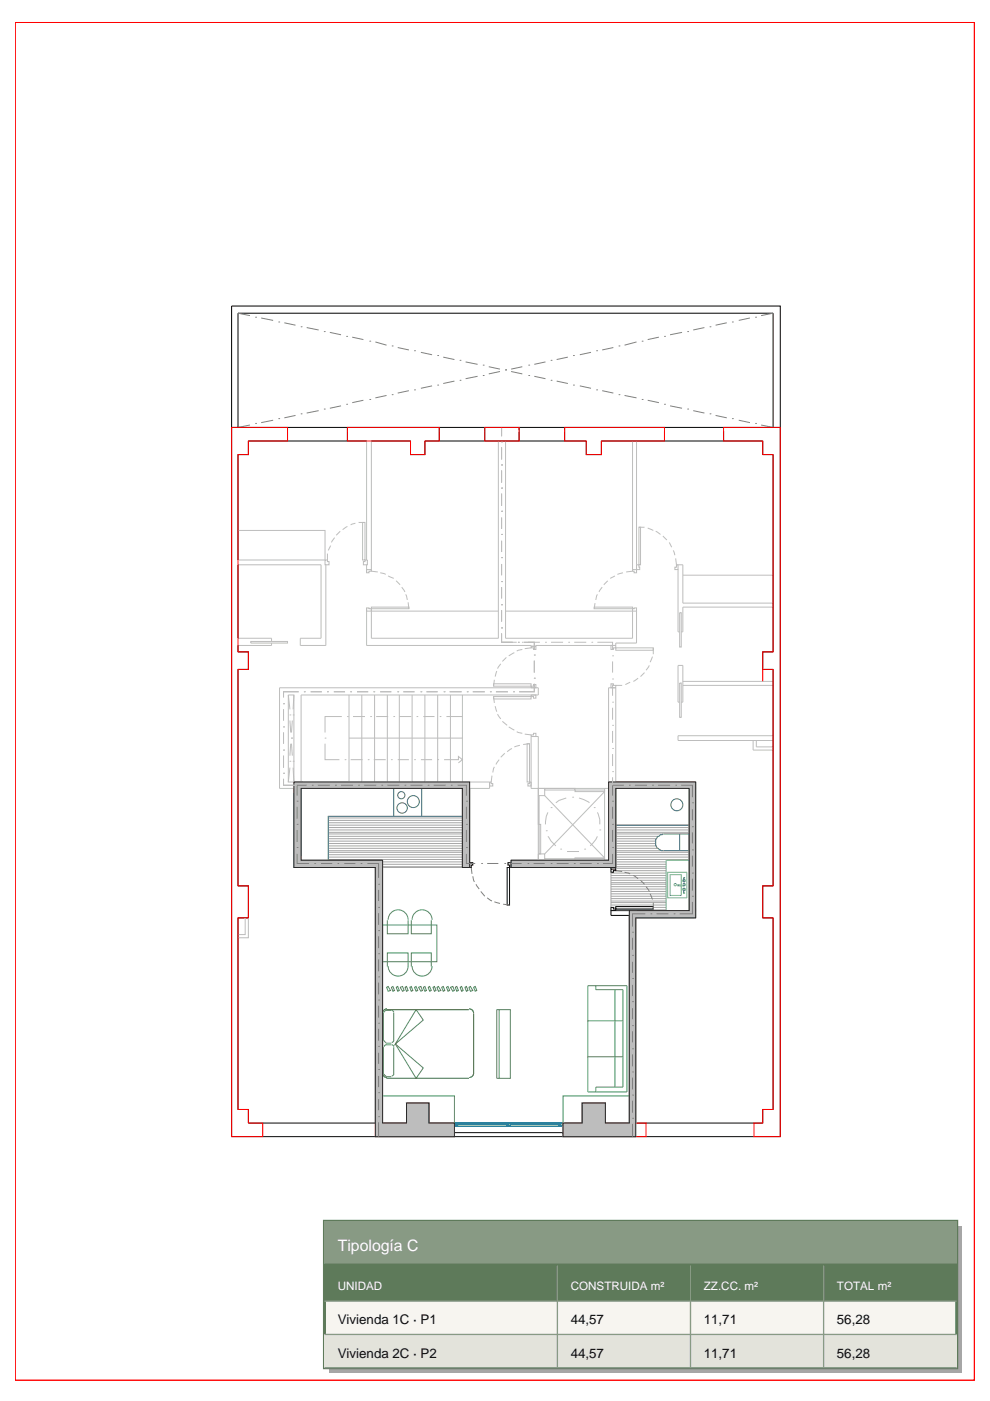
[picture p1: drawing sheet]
<svg xmlns="http://www.w3.org/2000/svg" width="210mm" height="297mm" viewBox="0 0 210 297" stroke-linecap="round" stroke-linejoin="round" font-family="sans-serif">
<defs><g id="words">
<text font-size="3.4" fill="#fff" x="71.6" y="265.3">Tipología C</text>
<g font-size="2.8" fill="#0d0d0d">
<text x="71.6" y="280.8">Vivienda 1C · P1</text>
<text x="121" y="280.8">44,57</text>
<text x="149.2" y="280.8">11,71</text>
<text x="177.4" y="280.8">56,28</text>
<text x="71.6" y="287.9">Vivienda 2C · P2</text>
<text x="121" y="287.9">44,57</text>
<text x="149.2" y="287.9">11,71</text>
<text x="177.4" y="287.9">56,28</text>
</g>
<g font-size="2.5" fill="#fff">
<text x="71.6" y="273.4">UNIDAD</text>
<text x="121" y="273.4">CONSTRUIDA m²</text>
<text x="149.2" y="273.4">ZZ.CC. m²</text>
<text x="177.4" y="273.4">TOTAL m²</text>
</g>
</g></defs>
<!-- layer: 0 -->
<g fill="none" stroke="#000" stroke-width=".21">
<path d="M49.1 64.9h116.3v176.1h-116.3zM49.1 90.6h116.3M50.5 90.6v-24.2h113.4v24.2M61 90.6v.7M61 91.5v2M73.7 90.6v.7M73.7 91.5v2M77.7 93.5h-25v2.9h-2.2v22.3M78.7 93.5h8.3v2.9h3.1v-2.9h34.2v2.9h3.2v-2.9h34.2v2.9h2.2v41.8M93.1 90.6v.7M93.1 91.5v2M102.8 90.6v.7"/>
<path d="M102.8 91.5v2M110.1 90.6v.7M110.1 91.5v2M119.7 90.6v.7M119.7 91.5v2M140.9 91.5v2M153.4 91.5v2M50.5 119.7v15.6M50.5 136.8v1.4M50.5 141.9v45.9h2.2v6.8h-2.2v40.6h2.2v2.9h26.9v-54.2h-17.3v-16.7M163.9 141.9v45.9h-2.2v6.8h2.2v40.6h-2.2v2.9h-33.3v-4.2h-5v4.2h-32.5v-4.2h-4.7v4.2h-5.1v-55.7h-17.3v-15.2h34.2v16.7h1.6v-16.7M130.6 165.8h16.9v28.8h-12.7v43.5"/>
<path d="M129 182.4h-20.6v1.5h21.1v.4M129.5 193.1v1h3.9v44M130.6 184.3v-17.1h15.5v25.9h-15.5M96.2 240.1h23.2M96.4 240.1h-.2v.2h.2M119.2 240.1h.2v.2h-.2"/>
</g>
<g fill="none" stroke="#bdbdbd" stroke-width=".21">
<path d="M77.7 93.5v25.2M78.7 93.5v27.6M105.7 93.5v41.8h-27v-6.2M106.3 93.7h.1M106.3 98.6h.1M106.3 90.6v1.9M106.3 94.9v2.5M106.3 99.8v2.5M107.2 93.5v41.8h26.9v-5.7h-26.9M134.1 93.5v27.3M135 93.5v26.2M50.5 118.7h18.4"/>
<path d="M50.5 119.7h17.6v15.6h-4.4v1.5h5.4v-17.1M77.7 119.7v1.7M106.3 103.5h.1M106.3 108.4h.1M106.3 113.3h.1M106.3 118.2h.1M106.3 104.7v2.5M106.3 109.8v2.3M106.3 114.7v2.3M106.3 119.6v2.3M143.8 119.7h1v8.2h19.1M50.5 135.3h7.1v.7"/>
<path d="M57.6 136.3v.5h-7.1M77.7 128.9v7.9h34.9v.2h1v-.2h17v-.5h4.4v-6.7M106.3 123.3h.1M106.3 128.2h.1M106.3 133.1h.1M106.3 124.5v2.4M106.3 129.4v2.4M108.7 136.2h-2.4v-1.9v1.9h3.3M109.9 136.2h.1M110.7 136.2h.1M111.1 136.2h2.2v1.5M111.9 136.2h2.6"/>
<path d="M113.3 138.9h.1M115.7 136.2h.1M116.8 136.2h2.6M120.6 136.2h.1M121.8 136.2h2.5M125.5 136.2h.1M126.7 136.2h3.2v1.5M129.5 136.8h.1M129.9 139.1h.1M135 120.8v.6M143.8 120.8v13.2h.3M144.1 129.9h.3v7.3h-.3z"/>
<path d="M144.8 121.9h19.1M163.9 128.7h-19.1v5.3h-.4M60.1 149.2h.1M60.1 154.1h.1M60.1 159h.1M60.1 150.4v2.4M60.1 155.3v2.4M61.1 147.3h1.2v18.5h-1.2zM61.1 147.3l.4 3.1M61.5 151.6h.1M61.5 152.8l.1 2.5M61.6 157.7l-.1 2.5"/>
<path d="M61.8 156.5h.1M61.8 157.7l.2 2.5M62 152.8l-.2 2.5M62.1 151.6h.1M62.3 147.3l-.2 3.1M63.3 146.7h-3.2v1.2M64.5 146.7h.1M65.9 146.7h2.3M68.9 157.7v3.4h3.1M68.9 156.5h.1M69.4 146.7h.1M70.8 146.7h2.4"/>
<path d="M72.5 151.9h-3.6v3.4M73.7 151.9h.1M74 156.5h24M74 147.3v18.5M74.3 146.7h.1M74.8 151.9h2.6M75.7 146.7h2.4M76.7 147.3v18.5M78.6 151.9h.1M79.2 146.7h.1M79.4 147.3v18.5M79.8 151.9h2.5"/>
<path d="M80.6 146.7h2.4M82.1 147.3v18.5M83.5 151.9h.1M84.3 146.7h.1M84.7 151.9h2.5M84.7 147.3v18.5M85.5 146.7h2.4M87.4 147.3v18.5M88.4 151.9h.1M89.2 146.7h.1M89.7 151.9h2.4M90.1 147.3v18.5"/>
<path d="M90.4 146.7h2.4M92.8 147.3v18.5M93.3 151.9h.1M94.1 146.7h.1M94.7 151.9h3.3M95.3 146.7h2.6M95.5 147.3v18.5M98 147.3v18.5M99.1 146.7h.1M100.2 146.7h2.6M104 146.7h.1M105.2 146.7h2.5"/>
<path d="M108.9 146.7h.1M112.6 156.2h1.5v11h-1.5zM113.3 143.8h.1M113.3 145v1.7h-3.2M113.3 140.1v2.5M129.9 158.7h.1M129.9 153.8h.1M129.9 148.9h.1M129.9 144h.1M129.9 140.2v2.4M129.9 145.1v2.4M129.9 150.1v2.5"/>
<path d="M129.9 155v2.5M129.9 159.9v2.5M144.1 148.9h-.3v-7.8h1v7.8h-.4M144.8 144.5h19.1M144.8 145.3h19.1M159.7 157v2h4.2M160.4 157v1.4h3.5M163.9 156h-20.1v1h20.1M60.1 163.9h.1M60.1 160.2v2.6M61.5 161.4h.1M61.5 162.8l-.4 3"/>
<path d="M62.1 161.4h.1M62.1 162.8l.2 3M62.3 167.2h-3v-21.4h54.8v1.5h-50.3v18.5h40v1.4h-4.2M62.7 166.5h-2.6v-1.4v1.4h2.9M73.2 161.1h.1M74.3 161.1h2.6M78.1 161.1h.1M79.2 161.1h2.6M83 161.1h.1M84.3 161.1h2.4M87.9 161.1h.1M89.2 161.1h2.4"/>
<path d="M92.8 161.1h.1M94.1 161.1h3.1v-.7l.8 .7-.8 .6M114.1 167.2h1.4v1.5h-1.4zM114.1 168.7h.2v6.1h-.2zM114.3 174.8h.3v6.2h-.3zM115.5 167.2h6.4v.3h-6.4zM115.5 168.7l12.7 13.2M115.8 176.1h.1M116.2 172.2l-.4 .9-.1 1.7M116.2 177.3l.6 1 1.1 1.1M116.8 171.2h.1M120.1 169.2l-1.6 .5-.6 .5"/>
<path d="M121.4 169h.1M121.9 167.5h6.3v.3h-6.3zM122.8 169.2l1 .3 1.2 .7M126 171.2h.1M126.7 172.2l.5 1.6v1M126.7 177.3l-.4 .7-1.2 1.4M127.2 176h.1M128.2 167.2v15.2M128.2 167.8l-12.7 13.2M129 167.2h-14.9v15.2M129.9 163.6h.1M129.9 164.8v1.7"/>
<path d="M130.6 165.8v-20h-1.6v36.6M52 194.6v3.5h-1.5M52.7 194.6v4.2h-2.2M114.1 181h1.4v1.4h-1.4zM115.5 182.1h6.4v.3h-6.4zM118.9 180h.1M120.2 180.5h2.6M121.9 181.9h6.3v.2h-6.3zM124 180h.1"/>
</g>
<!-- layer: CANCEL -->
<path d="M50.5 112.5h18.4v6.2M78.7 129.6h27" fill="none" stroke="#bdbdbd" stroke-width=".21"/>
<!-- layer: CARPINTERIA -->
<g fill="none" stroke="#a6a6a6" stroke-width=".21">
<path d="M69.6 173.1h28.4M69.6 173.4h28.4M69.6 173.9h28.4M69.6 174.4h28.4M69.6 174.9h28.4M69.6 175.5h28.4M69.6 176h28.4M69.6 176.5h28.4M69.6 176.8h28.4M69.6 177.3h28.4M69.6 177.8h28.4M69.6 178.3h28.4"/>
<path d="M69.6 178.8h28.4M69.6 179.4h28.4M69.6 179.9h28.4M130.6 174.9h15.5M130.6 175.5h15.5M130.6 176h15.5M130.6 176.5h15.5M130.6 176.8h9.9M130.6 177.3h8.9M130.6 177.8h8.6M130.6 178.3h8.4M130.6 178.8h8.4"/>
<path d="M130.6 179.4h8.6M130.6 179.9h8.8M69.6 180.4h28.4M69.6 180.7h28.4M69.6 181.2h28.4M69.6 181.7h28.4M69.6 182.2h28.4M81.1 182.7h16.9M81.1 183.2h16.9M81.1 183.8h16.9M81.1 183.9h16.9M129.5 185.1h11.7"/>
<path d="M129.5 185.6h11.7M129.5 186.1h11.7M129.5 186.6h11.7M129.5 187.1h11.7M129.5 187.5h11.7M129.5 188h11.7M129.5 188.5h11.7M129.5 189h11.7M129.5 189.5h11.7M129.5 190h11.7M129.5 190.5h11.7M129.5 191h11.7"/>
<path d="M129.5 191.4h11.7M129.5 191.9h11.7M129.5 184.9v7.5M130 192.4h.6M130.6 180.4h9.4M130.6 180.7h15.5M130.6 181.2h15.5M130.6 181.7h15.5M130.6 182.2h15.5M130.6 182.7h10.6M130.6 183.2h10.6M130.6 183.8h10.6"/>
<path d="M130.6 184.1h10.6M130.6 184.6h10.6M130.6 192.9h10.6M138.5 192.4h2.7"/>
</g>
<!-- layer: 23-PUERTAS -->
<g fill="none" stroke="#bdbdbd" stroke-width=".21">
<path d="M68.9 118.7h.5v.4h.4v.6h-.9zM69.4 117.4v1.3M70.1 115.7l-.5 1M71 114l-.7 1M72.1 112.6l-.8 .9M73.7 111.6l-1.1 .7M75.4 110.9l-1.1 .4M76 110.8h1.4M76.9 110.8h.5v7.9h-.5zM77 119.1h.4v-.4h.5v1h-.9zM135 119.7h.5l.1 1.1h-.6zM135.5 111.8h.3v7.9h-.3z"/>
<path d="M135.5 111.8h1.2M137.3 112l1.2 .5M139 112.6l1 .7M140.5 113.7l.9 .8M141.9 115l.5 1M142.7 116.7l.4 1M143.3 118.4l.1 1.3M143.4 119.7h.4v1.1h-.7v-.5h.3zM53.2 136h7.8v.3h-7.8zM77.7 128.9l1 .2v.5h-1zM77.7 120.8h1v.3h-.5v.3h-.5zM78.7 128.7h8v.4h-8z"/>
<path d="M78.7 121.1l1.4 .2M80.6 121.4l1.2 .4M82.3 122.1l1.2 .5M84 123.1l.8 .9M85.2 124.5l.7 1M86 126l.4 1.2M86.5 127.7l.2 1.4M107.4 139.4l-.9 .8M109.1 138.4l-1.2 .7M110.7 137.7l-1.1 .3M112.6 137h1v.7h-.5v-.3h-.5zM112.6 137.4l-1.3 .1"/>
<path d="M126 128.7h8.1v.4h-8.1zM126.2 127.9l-.2 1.2M126.7 126l-.4 1.2M127.7 124.5l-.7 1M128.9 123.1l-.9 .9M129.5 136.8h1.1v.6h-.6v.3h-.5zM130.4 122.1l-1 .5M130.6 137.4h7.9v.5h-7.9zM132.1 121.4l-1.2 .4M134.1 129.1l.9-.2v.7h-.9zM134.1 120.8h.9v.6h-.5v-.3h-.4zM134.1 121.1l-1.3 .2"/>
<path d="M138.3 139.2l-.5 1.2M138.5 137.4v1.3M104.6 147.7h8v.5h-8zM104.6 145h8v.5h-8zM104.6 147.7l.2 1.3M104.8 144.1l-.2 1.4M105 149.7l.3 1.2M105.3 142.3l-.3 1.2M105.5 151.4l.7 1M106.2 140.7l-.7 1.1M106.5 152.9l1 .9M107 159.7l-.8 .9"/>
<path d="M107.9 154.1l1.2 .7M108.5 158.7l-1 .7M109.6 155.1l1.1 .4M110.2 158l-1.1 .4M111.3 155.6l1.3 .2M111.8 157.7h.5v8.1h-.5zM112.3 157.7l-1.4 .1M112.6 147.3h1v.7h-.5v-.3h-.5zM112.6 155.8h.5v-.3h.5v.7h-1zM112.6 145.5h.5v-.4h.5v.7h-1zM129.5 145h.5v.3h.6v.5h-1.1zM130.6 145.3h1.3"/>
<path d="M133.6 144.6l-1 .5M135.3 143.8l-1 .7M136.7 142.6l-.9 .9M137.7 141.1l-.7 1M144.1 144.8h.3v7.3h-.3zM103.8 165.8h.3v.3h.4v.6h-.7zM104.3 164.5l-.2 1.3M104.8 162.6l-.3 1.2M105.8 161.1l-.6 1M111.9 166.1h.4v-.3h.3v.9h-.7z"/>
</g>
<path d="M50.5 138.2h2.2v3.7h-2.2M163.9 138.2h-2.2v3.7h2.2M99.6 182.9h.6v.5h-.3v.5h-.3zM107.5 183.9h.5v8h-.5zM107.7 182.9h.7v1h-.4v-.5h-.3zM129.5 192.4h.5v.3h.6v.4h-1.1zM129.5 184.3h1.1v.3h-.6v.3h-.5zM130.6 192.2h7.9v.5h-7.9z" fill="none" stroke="#000" stroke-width=".21"/>
<g fill="none" stroke="#808080" stroke-width=".21">
<path d="M99.9 183.9l.2 1.4M100.2 185.8l.4 1.2M100.9 187.5l.7 1M101.9 189l.9 1M103.3 190.4l1 .6M104.8 191.2l1.2 .3M106.7 191.7l1.3 .2M130.6 184.6l1.3 .2M132.4 184.9l1.2 .4M134.3 185.6l1 .7M135.8 186.6l.9 .9M137 188l.7 1"/>
<path d="M137.8 189.5l.5 1.2M138.5 191.4v1.3"/>
</g>
<!-- layer: 0 -->
<g fill="none" stroke="#808080" stroke-width=".21">
<path d="M50.5 66.4l2.5 .5M54.2 67.3h.1M55.4 67.4l2.5 .5M59.1 68.3h.1M60.3 68.4l2.4 .5M63.8 69.3h.1M65 69.5l2.6 .5M68.7 70.3h.1M69.9 70.5l2.4 .5M73.5 71.3h.1M74.7 71.5l2.3 .5M78.4 72.3h.1"/>
<path d="M79.6 72.5l2.4 .7M83.1 73.3h.1M84.3 73.7l2.4 .5M87.9 74.4h.1M89.2 74.7l2.4 .5M92.8 75.4h.1M94 75.7l2.4 .5M97.5 76.4h.1M98.7 76.7l2.6 .5M101.3 79.8l-2.6 .5M102.4 79.6h.1M102.4 77.4h.1"/>
<path d="M103.6 77.8l2.4 .5M106 78.8l-2.4 .5M107.2 78.4h.1M108.4 78.8l2.3 .5M110.7 77.8l-2.3 .5M112.1 77.4h.1M112.1 79.6h.1M113.3 79.8l2.4 .5M115.7 76.7l-2.4 .5M116.8 76.4h.1M120.4 75.7l-2.4 .5M121.6 75.4h.1"/>
<path d="M125.3 74.7l-2.4 .5M126.5 74.4h.1M130 73.7l-2.3 .5M131.2 73.3h.1M135 72.5l-2.6 .7M136.1 72.3h.1M139.7 71.5l-2.4 .5M140.9 71.3h.1M144.6 70.5l-2.5 .5M145.8 70.3h.1M149.4 69.5l-2.4 .5M150.5 69.3h.1"/>
<path d="M154.1 68.4l-2.4 .5M155.3 68.3h.1M159 67.4l-2.4 .5M160.2 67.3h.1M163.9 66.4l-2.5 .5M53 90.1l-2.5 .5M54.2 89.8h.1M57.9 89.1l-2.5 .5M59.1 88.8h.1M62.7 88.1l-2.4 .5M63.8 87.7h.1M67.6 87.1l-2.6 .5"/>
<path d="M68.7 86.7h.1M72.3 86l-2.4 .6M73.5 85.7h.1M77 84.9l-2.3 .5M78.4 84.7h.1M82 83.8l-2.4 .6M83.1 83.7h.1M86.7 82.8l-2.4 .5M87.9 82.7h.1M91.6 81.8l-2.4 .5M92.8 81.6h.1M96.4 80.8l-2.4 .5"/>
<path d="M97.5 80.6h.1M116.8 80.6h.1M118 80.8l2.4 .5M121.6 81.6h.1M122.9 81.8l2.4 .5M126.5 82.7h.1M127.7 82.8l2.3 .5M131.2 83.7h.1M132.4 83.8l2.6 .6M136.1 84.7h.1M137.3 84.9l2.4 .5M140.9 85.7h.1"/>
<path d="M142.1 86l2.5 .6M145.8 86.7h.1M147 87.1l2.4 .5M150.5 87.7h.1M151.7 88.1l2.4 .5M155.3 88.8h.1M156.6 89.1l2.4 .5M160.2 89.8h.1M161.4 90.1l2.5 .5M63 169.9h.1M63 174.8h.1M63 179.7h.1"/>
<path d="M63 171.1v2.5M63 176v2.5M65 166.5h-2v2.2M66.2 166.5h.1M67.4 166.5h2.5M71.1 166.5h.1M72.3 166.5h2.5M76 166.5h.1M77.2 166.5h2.6M80.9 166.5h.1M82.1 166.5h2.6M85.9 166.5h.1"/>
<path d="M87 166.5h2.6M90.8 166.5h.1M91.9 166.5h2.6M95.7 166.5h.1M97 166.5h1.9v2.2M98.9 179.7h.1M98.9 174.8h.1M98.9 169.9h.1M98.9 171.1v2.5M98.9 176v2.5M129.9 169.9h.1M129.9 174.8h.1"/>
<path d="M129.9 179.7h.1M129.9 171.1v2.5M129.9 176v2.5M132.2 166.5h-2.3v2.2M133.4 166.5h.1M134.6 166.5h2.6M138.3 166.5h.1M139.5 166.5h2.6M143.3 166.5h.1M144.4 166.5h2.4v2.5M146.8 175.3h.1M146.8 170.2h.1"/>
<path d="M146.8 171.6v2.3M146.8 176.5v2.3M63 181v2.1h2.5M66.7 183.1h.1M68.1 183.1h2.3M71.6 183.1h.1M73 183.1h2.4M76.5 183.1h.1M77.9 183.1h2.4v3M80.3 187.5h.1M80.3 192.4h.1M80.3 197.3h.1"/>
<path d="M80.3 188.7v2.3M80.3 193.6v2.5M80.3 198.5v2.5M98.9 181v2.1h1.9M102.1 183.1h.1M103.3 183.1h2.4M107 183.1h.1M108.2 183.1h2.4M111.9 183.1h.1M113.1 183.1h2.4M116.8 183.1h.1M118 183.1h2.6"/>
<path d="M121.8 183.1h.1M122.9 183.1h2.6M126.7 183.1h.1M129.9 181v2.1h-2.1M134.1 197.6h.1M134.1 198.8v2.6M136.8 193.7h-2.7v2.8M138 193.7h.1M139.2 193.7h2.5M142.9 193.7h.1M146.8 191.2v2.5h-2.7M146.8 190h.1"/>
<path d="M146.8 185.1h.1M146.8 180.2h.1M146.8 181.4v2.4M146.8 186.3v2.5M80.3 202.2h.1M80.3 207.1h.1M80.3 212h.1M80.3 216.9h.1M80.3 203.4v2.5M80.3 208.3v2.5M80.3 213.2v2.6M80.3 218.1v2.6"/>
<path d="M134.1 217.5h.1M134.1 212.4h.1M134.1 207.5h.1M134.1 202.6h.1M134.1 203.9v2.4M134.1 208.8v2.4M134.1 213.7v2.4M134.1 218.6v2.4M80.3 221.9h.1M80.3 226.8h.1M80.3 231.7h.1M80.3 236.8h.1"/>
<path d="M80.3 223.2v2.4M80.3 228.1v2.4M80.3 233v2.4M80.3 237.9v3.1M134.1 237.1h.1M134.1 232.2h.1M134.1 227.3h.1M134.1 222.4h.1M134.1 223.5v2.6M134.1 228.5v2.5M134.1 233.4v2.5M134.1 238.3v2.7"/>
</g>
<!-- layer: 20-MUROS-CERRAMIENTO -->
<path d="M3.2 4.8h203.4v287.8h-203.4zM49.1 90.6h11.9v2.9h-8.3v2.9h-2.2v41.8h2.2v3.7h-2.2v45.9h2.2v6.8h-2.2v40.6h2.2v2.9h3v2.9h-6.6zM73.7 90.6h19.4v2.9h-3v2.9h-3.1v-2.9h-13.3zM102.8 90.6h7.3v2.9h-7.3zM119.7 90.6h21.2v2.9h-13.4v2.9h-3.2v-2.9h-4.6zM153.4 90.6h12v150.4h-5.5v-2.9h1.8v-2.9h2.2v-40.6h-2.2v-6.8h2.2v-45.9h-2.2v-3.7h2.2v-41.8h-2.2v-2.9h-8.3zM161.7 141.9v2.6M79.6 238.1h6.6v-4.2h4.7v4.2h5.5v2.9h-16.8zM79.6 238.1h1.5M123.4 233.9h5v4.2h8.6v2.9h-17.6v-2.9h4z" fill="none" stroke="#f00" stroke-width=".21"/>
<!-- layer: 0-Sanitarios -->
<g fill="none" stroke="#3f6f7f" stroke-width=".21">
<path d="M83.5 167.2v5.9M89.4 167.2v5.9M98 173.1h-28.4v9.3M130.6 174.9h15.5M139.4 177.5l1.1-.7h5.6v3.6h-5.6a1.8 1.8 0 0 1-1.5-1.4v-.3a1.11 1.11 0 0 1 .4-1.2zM144.1 176.8v3.6"/>
<circle cx="85.1" cy="168.6" r=".76"/>
<circle cx="85.3" cy="171.3" r="1.1"/>
<circle cx="87.6" cy="170" r="1.27"/>
<circle cx="143.5" cy="170.6" r="1.27"/>
</g>
<!-- layer: Sanitarios -->
<g fill="none" stroke="#5ca1b8" stroke-width=".21">
<path d="M141.6 184.9h4v5.5h-4zM143.6 187.6h.1M143.6 187.6h1.3M143.6 187.8h1.3M143.8 187.6h.1M144.4 187.6v-2.2h-2.3v4.5h2.3v-2.1M144.8 187.5l.3-.2 .2 .3-.2 .2-.3-.1M144.8 187.4l.3-.1 .2 .3-.2 .2-.3-.1M144.9 186.5h.1M144.9 186.1h.1M144.9 186.5v.3v-.3M144.9 186.8h.1"/>
<path d="M144.9 187.6h.1M144.9 188.8h.1M144.9 189.3h.1M144.9 188.8v-.1v.1M144.9 188.7h.1M144.9 186.1v.4M144.9 188.8v.5M145 186.5l-.2 .3 .2 .2 .3-.2-.2-.3M145.1 188.8l.2-.3-.3-.2-.2 .2 .2 .3-.2-.3 .2-.2 .2 .1 .1 .1-.2 .3M146.1 182.4h-4.9v10.7"/>
<circle cx="143.2" cy="187.6" r=".25"/>
</g>
<!-- layer: 17-mamparas-vidrio -->
<path d="M96.4 238.1h22.8h-.3v.7h.3v-.7M96.4 238.1h.3v.7h-.3zM96.7 238.1h.3v.7h-.3zM97 238.1h10.5v.7h-10.5zM97 238.4h10.5M107.5 238.1h.4v.7h-.4zM107.9 238.1h.3v.7h-.3zM108.2 238.1h10.3v.7h-10.3zM108.2 238.4h10.3M118.5 238.1h.4v.7h-.4z" fill="none" stroke="#0086b3" stroke-width=".21"/>
<!-- layer: CANCEL -->
<g fill="none" stroke="#4c995f" stroke-width=".21">
<path d="M81.1 196.1h11.5v7.8h-11.5zM82.1 195.1v2.9h4.4v-2.9M82.3 195a2.12 2.12 0 0 1 2.1-2.1 2.12 2.12 0 0 1 2.1 2.1M87.2 195.1v2.9h4.2v-2.9M87.4 195a2.12 2.12 0 0 1 2.1-2.1 2.12 2.12 0 0 1 2.1 2.1M81.1 214.9v12.7M81.3 214.7v6M81.8 214.2h1.2M81.9 214.2l-.4 .2-.1 .3M82 214.1h17.4zM82 209.3l.3-.1 .5 .8-.5 .2zM82 213.9a.93 .93 0 0 0-.9 .9"/>
<path d="M82.1 204.9v-2.9h4.4v2.9M82.3 204.8a2.12 2.12 0 0 0 2.1 2.2 2.12 2.12 0 0 0 2.1-2.2M83 209.3l.3-.1 .4 .8-.4 .2zM83.1 214.2l.3 .2 .1 .3M83.5 214.7v6M84 209.3l.3-.1 .4 .8-.4 .2zM84.8 209.3l.5-.1 .4 .8-.4 .2zM85.9 209.3l.3-.1 .3 .8-.3 .2zM86.9 209.3l.3-.1 .3 .8-.3 .2zM87.2 204.9v-2.9h4.2v2.9M87.4 204.8a2.12 2.12 0 0 0 2.1 2.2 2.12 2.12 0 0 0 2.1-2.2M87.9 209.3l.3-.1 .4 .8-.4 .2z"/>
<path d="M88.2 214.1l1.5 2.2-5.9 5zM88.7 209.3l.5-.1 .4 .8-.4 .2zM89.7 209.3l.4-.1 .3 .8-.3 .2zM90.8 209.3l.3-.1 .3 .8-.3 .2zM91.8 209.3l.3-.1 .4 .8-.4 .2zM92.6 209.3l.4-.1 .5 .8-.5 .2zM93.6 209.3l.4-.1 .3 .8-.3 .2zM94.7 209.3l.3-.1 .3 .8-.3 .2zM95.5 209.3l.5-.1 .4 .8-.4 .2zM96.5 209.3l.4-.1 .3 .8-.3 .2zM97.5 209.3l.4-.1 .3 .8-.3 .2zM98.6 209.3l.3-.1 .3 .8-.3 .2z"/>
<path d="M99.4 209.3l.3-.1 .5 .8-.5 .2zM99.5 213.9a.93 .93 0 0 1 .9 .9M100.4 209.3l.4-.1 .3 .8-.3 .2zM100.4 214.9v12.7M105.3 214.1h.5v14.5h-.5zM105.8 214.1h2.4v14.5h-2.4M124.6 209h8.3v22.5h-8.3zM124.6 216.4h7.5M126.3 209v.8h5.8v20.7h-5.8v1M130.4 209.8v20.7M81.1 232.4h15.3v5.7M81.1 227.5a.93 .93 0 0 0 .9 1"/>
<path d="M81.3 222v5.8M81.4 220.6l.1 .2 .4 .2M81.4 227.7l.1 .2 .4 .2M81.8 221.2h1.2M81.8 221.5h1.2M81.8 228.3h1.2M81.9 221.5l-.4 .2-.1 .2M82 228.6h17.4h-11.2l1.5-2.2-5.9-5.1 4.4 7.3M83.1 221.5l.3 .2 .1 .2M83.5 220.6l-.2 .4h-.2M83.5 227.7l-.2 .4h-.2M83.5 222v5.8"/>
<path d="M100.4 227.5a.93 .93 0 0 1-.9 1M124.6 224.1h7.5M133.4 232.4h-14v5.7"/>
</g>
<!-- layer: CARPINTERIA -->
<g fill="#bdbdbd" stroke="#bdbdbd" stroke-width=".21">
<path d="M62.3 165.8l37.3 1.4v-1.4zM62.3 165.8l37.3 1.4h-37.3z"/>
<path d="M62.3 167.2l1.5 15.2v-15.2zM62.3 167.2l1.5 15.2h-1.5z"/>
<path d="M98 167.2l1.6 16.7v-16.7zM98 167.2l1.6 16.7h-1.6z"/>
<path d="M62.3 182.4l18.8 1.5v-1.5zM62.3 182.4l18.8 1.5h-18.8z"/>
<path d="M86.2 233.9l4.7 4.2v-4.2zM86.2 233.9l4.7 4.2h-4.7z"/>
<path d="M79.6 183.9l1.5 54.2v-54.2zM79.6 183.9l1.5 54.2h-1.5z"/>
<path d="M79.6 238.1l16.8 2.9v-2.9zM79.6 238.1l16.8 2.9h-16.8z"/>
<path d="M129 165.8l18.5 1.4v-1.4zM129 165.8l18.5 1.4h-18.5z"/>
<path d="M129 167.2l1.6 15.2v-15.2zM129 167.2l1.6 15.2h-1.6z"/>
<path d="M108.4 182.4l22.2 1.5v-1.5zM108.4 182.4l22.2 1.5h-22.2z"/>
<path d="M146.1 167.2l1.4 25.9v-25.9zM146.1 167.2l1.4 25.9h-1.4z"/>
<path d="M133.4 193.1l14.1 1.5v-1.5zM133.4 193.1l14.1 1.5h-14.1z"/>
<path d="M133.4 194.6l1.4 43.5v-43.5zM133.4 194.6l1.4 43.5h-1.4z"/>
<path d="M123.4 233.9l5 4.2v-4.2zM123.4 233.9l5 4.2h-5z"/>
<path d="M119.4 238.1l15.4 2.9v-2.9zM119.4 238.1l15.4 2.9h-15.4z"/>
</g>
<!-- layer: 20-MUROS-CERRAMIENTO -->
<path d="M62.3 165.8h37.3v18.1h-1.6v-16.7h-34.2v15.2h17.3v55.7h5.1v-4.2h4.7v4.2h5.5v2.9h-16.8v-57.1h-17.3zM108.4 182.4h20.6v-16.6h18.5v28.8h-12.7v46.4h-15.4v-2.9h4v-4.2h5v4.2h5v-45h12.7v-25.9h-15.5v16.7h-22.2z" fill="none" stroke="#2b2b2b" stroke-width=".21"/>
<path d="M69.8 260h134.1v31h-134.1z" fill="#a6a6a6"/>
<path d="M68.8 258.9h134v31.1h-134z" fill="#f7f5f0" stroke="#5e7a5a" stroke-width=".63" stroke-linecap="butt"/>
<path d="M68.8 258.9h134v9.2h-134z" fill="#889a84"/>
<path d="M68.8 268.1h134v7.8h-134z" fill="#5e7a5a"/>
<path d="M68.8 282.9h134v7.1h-134z" fill="#e3e3db"/>
<path d="M68.8 275.9h134zM118.2 268.1v21.9zM146.4 268.1v21.9zM174.6 268.1v21.9zM68.8 282.9h134zM68.8 290h134z" fill="none" stroke="#889a84" stroke-width=".28"/>
<path d="M68.8 268.1h134z" fill="none" stroke="#5e7a5a" stroke-width=".42"/>
<use href="#words"/>
</svg>
